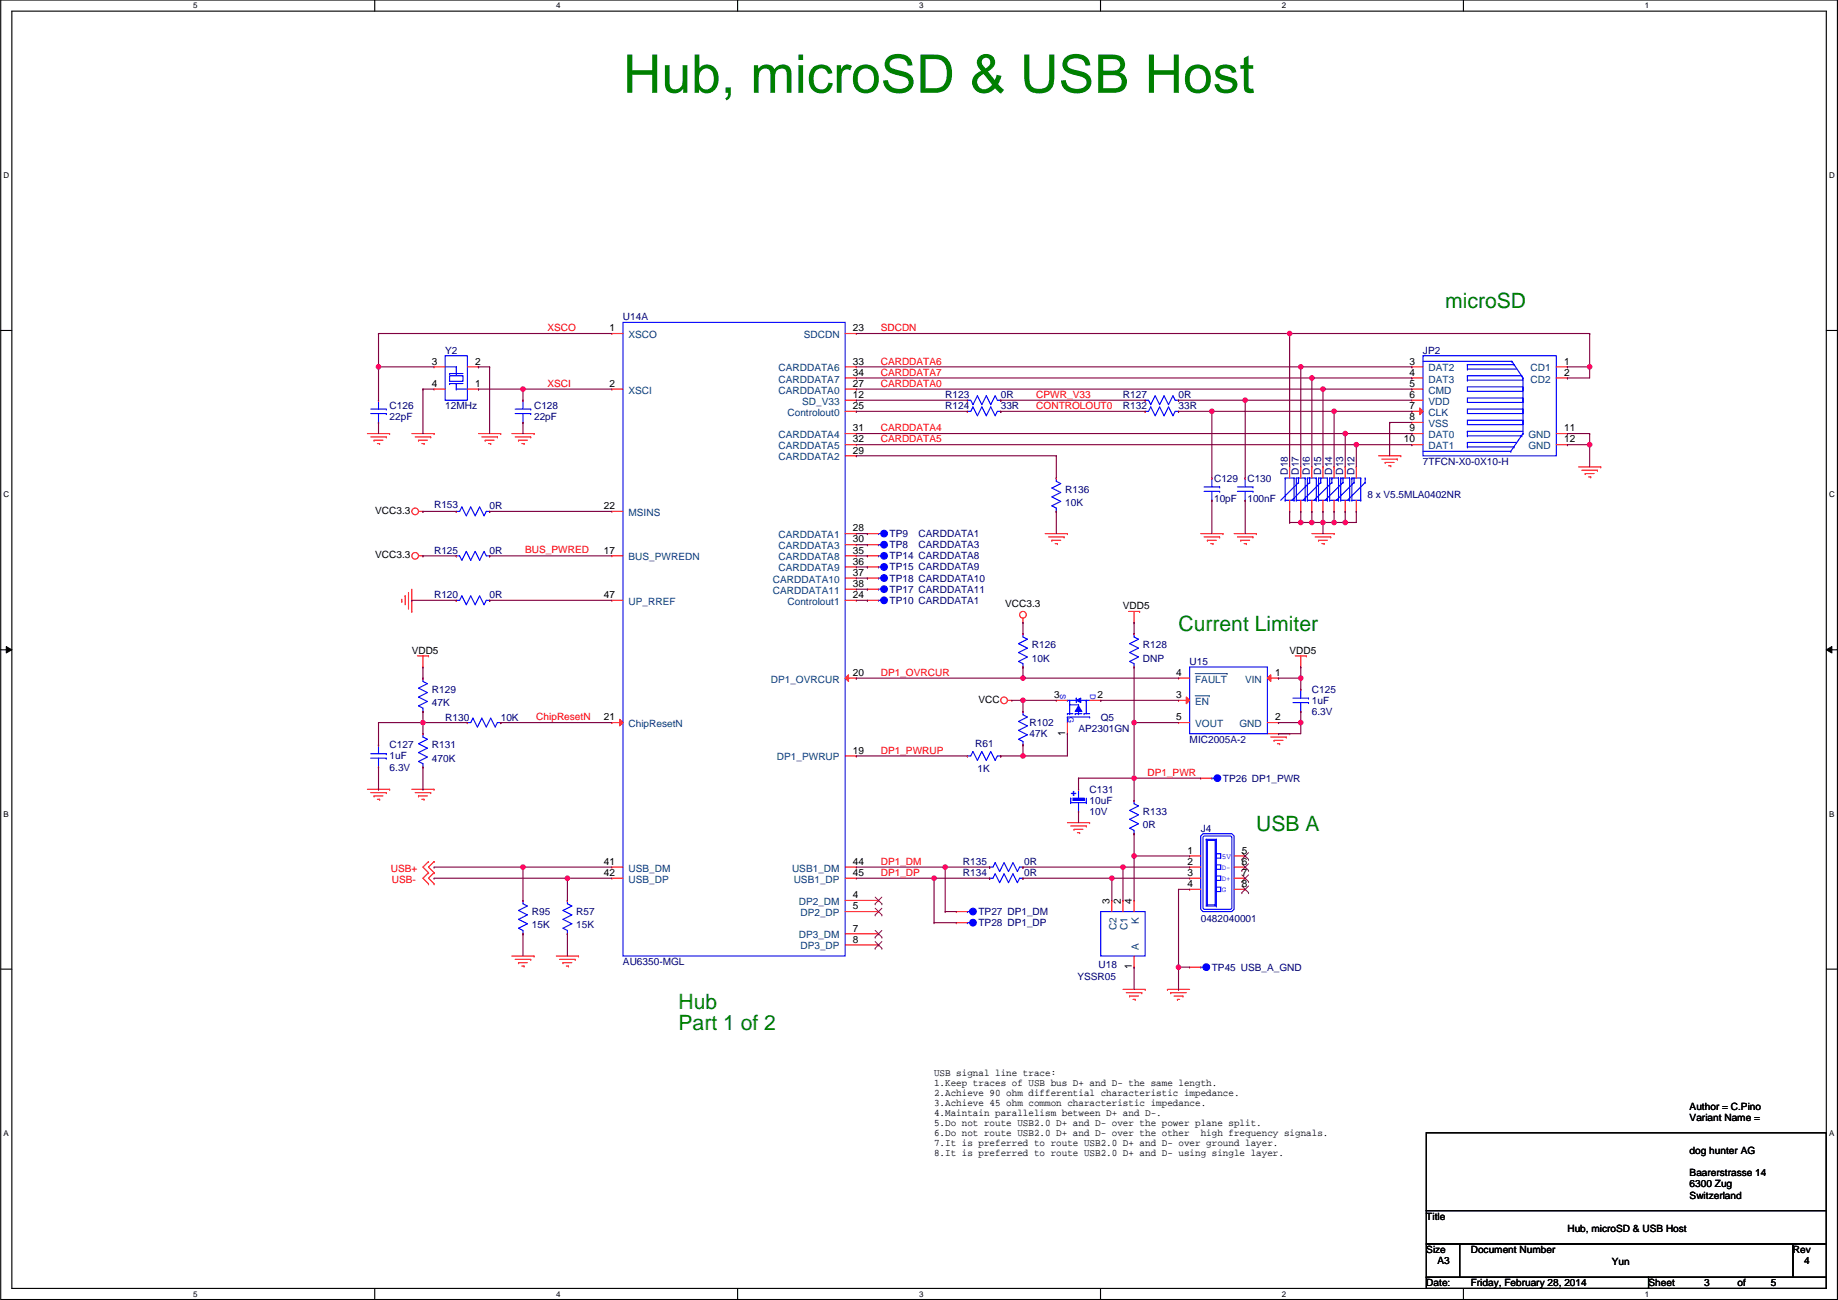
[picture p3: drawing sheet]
<svg xmlns="http://www.w3.org/2000/svg" width="420mm" height="297mm" viewBox="0 0 420 297" stroke-linecap="round" stroke-linejoin="round" font-family="sans-serif">
<defs><g id="words">
<g font-size="4.8" fill="#008000">
<text x="330.4" y="70.4">microSD</text>
<text x="269.4" y="144.1">Current Limiter</text>
<text x="287.2" y="189.8">USB A</text>
<text x="155.1" y="230.4">Hub</text>
<text x="155.1" y="235.4">Part 1 of 2</text>
</g>
<g font-size="2.3" fill="#f00">
<text x="125.1" y="75.7">XSCO</text>
<text x="201.3" y="75.7">SDCDN</text>
<text x="201.3" y="83.3">CARDDATA6</text>
<text x="125.1" y="88.4">XSCI</text>
<text x="201.3" y="85.9">CARDDATA7</text>
<text x="201.3" y="88.4">CARDDATA0</text>
<text x="236.9" y="93.5">CONTROLOUT0</text>
<text x="236.9" y="90.9">CPWR_V33</text>
<text x="201.3" y="101.1">CARDDATA5</text>
<text x="201.3" y="98.6">CARDDATA4</text>
<text x="120.1" y="126.5">BUS_PWRED</text>
<text x="201.3" y="154.4">DP1_OVRCUR</text>
<text x="122.6" y="164.6">ChipResetN</text>
<text x="201.3" y="172.2">DP1_PWRUP</text>
<text x="262.3" y="177.3">DP1_PWR</text>
<text x="201.3" y="197.6">DP1_DM</text>
<text x="89.3" y="199.2">USB+</text>
<text x="89.6" y="201.7">USB-</text>
<text x="201.3" y="200.1">DP1_DP</text>
</g>
<g font-size="2.3">
<text x="139.3" y="75.7">1</text>
<text x="195" y="75.7">23</text>
<text x="98.7" y="83.3">3</text>
<text x="108.6" y="83.3">2</text>
<text x="195" y="83.3">33</text>
<text x="322.2" y="83.3">3</text>
<text x="357.5" y="83.3">1</text>
<text x="98.7" y="88.4">4</text>
<text x="108.6" y="88.4">1</text>
<text x="139.3" y="88.4">2</text>
<text x="195" y="85.9">34</text>
<text x="195" y="88.4">27</text>
<text x="322.2" y="88.4">5</text>
<text x="322.2" y="85.9">4</text>
<text x="357.5" y="85.9">2</text>
<text x="195" y="93.5">25</text>
<text x="195" y="90.9">12</text>
<text x="322.2" y="93.5">7</text>
<text x="322.2" y="90.9">6</text>
<text x="195" y="101.1">32</text>
<text x="195" y="98.6">31</text>
<text x="320.9" y="101.1">10</text>
<text x="322.2" y="98.6">9</text>
<text x="322.2" y="96">8</text>
<text x="357.5" y="98.6">11</text>
<text x="357.5" y="101.1">12</text>
<text x="195" y="103.6">29</text>
<text x="85.8" y="117.4">VCC3.3</text>
<text x="138.1" y="116.3">22</text>
<text x="195" y="124">30</text>
<text x="195" y="121.4">28</text>
<text x="85.8" y="127.6">VCC3.3</text>
<text x="138.1" y="126.5">17</text>
<text x="195" y="129">36</text>
<text x="195" y="126.5">35</text>
<text x="195" y="131.6">37</text>
<text x="138.1" y="136.7">47</text>
<text x="195" y="134.1">38</text>
<text x="195" y="136.7">24</text>
<text x="229.8" y="138.7">VCC3.3</text>
<text x="256.7" y="139.2">VDD5</text>
<text x="94.1" y="149.4">VDD5</text>
<text x="294.8" y="149.4">VDD5</text>
<text x="195" y="154.4">20</text>
<text x="268.9" y="154.4">4</text>
<text x="291.5" y="154.4">1</text>
<text x="223.7" y="160.6">VCC</text>
<text x="240.9" y="159.5">3</text>
<text x="250.9" y="159.5">2</text>
<text x="268.9" y="159.5">3</text>
<text x="138.1" y="164.6">21</text>
<text x="268.9" y="164.6">5</text>
<text x="291.5" y="164.6">2</text>
<text x="195" y="172.2">19</text>
<text x="243.5" y="168.2" transform="rotate(-90 243.5 168.2)">1</text>
<text x="138.1" y="197.6">41</text>
<text x="195" y="197.6">44</text>
<text x="271.4" y="195.1">1</text>
<text x="271.4" y="197.6">2</text>
<text x="283.9" y="195.1">5</text>
<text x="283.9" y="197.6">6</text>
<text x="138.1" y="200.2">42</text>
<text x="195" y="200.2">45</text>
<text x="271.4" y="202.7">4</text>
<text x="271.4" y="200.2">3</text>
<text x="283.9" y="200.2">7</text>
<text x="283.9" y="202.7">8</text>
<text x="195" y="205.2">4</text>
<text x="195" y="207.8">5</text>
<text x="253.7" y="206.5" transform="rotate(-90 253.7 206.5)">3</text>
<text x="256.2" y="206.5" transform="rotate(-90 256.2 206.5)">2</text>
<text x="258.7" y="206.5" transform="rotate(-90 258.7 206.5)">4</text>
<text x="195" y="212.9">7</text>
<text x="195" y="215.4">8</text>
<text x="258.7" y="221.5" transform="rotate(-90 258.7 221.5)">1</text>
<text x="213.5" y="245.8">USB signal line trace:</text>
<text x="213.5" y="248">1.Keep traces of USB bus D+ and D- the same length.</text>
<text x="213.5" y="250.3">2.Achieve 90 ohm differential characteristic impedance.</text>
<text x="213.5" y="252.6">3.Achieve 45 ohm common characteristic impedance.</text>
<text x="213.5" y="254.9">4.Maintain parallelism between D+ and D-.</text>
<text x="213.5" y="257.2">5.Do not route USB2.0 D+ and D- over the power plane split.</text>
<text x="386.2" y="253.5">Author = C.Pino</text>
<text x="386.2" y="256.1">Variant Name =</text>
<text x="213.5" y="259.5">6.Do not route USB2.0 D+ and D- over the other</text>
<text x="213.5" y="261.8">7.It is preferred to route USB2.0 D+ and D- over ground layer.</text>
<text x="274.5" y="259.5">high frequency signals.</text>
<text x="386.2" y="263.7">dog hunter AG</text>
<text x="213.5" y="264">8.It is preferred to route USB2.0 D+ and D- using single layer.</text>
<text x="386.2" y="268.8">Baarerstrasse 14</text>
<text x="386.2" y="271.3">6300 Zug</text>
<text x="386.2" y="273.9">Switzerland</text>
<text x="326" y="278.7">Title</text>
<text x="358.3" y="281.5">Hub, microSD &amp; USB Host</text>
<text x="326" y="286.3">Size</text>
<text x="336.2" y="286.3">Document Number</text>
<text x="409.9" y="286.3">Rev</text>
<text x="326" y="293.9">Date:</text>
<text x="328.6" y="288.8">A3</text>
<text x="336.2" y="293.9">Friday, February 28, 2014</text>
<text x="368.5" y="289.1">Yun</text>
<text x="376.8" y="293.9">Sheet</text>
<text x="389.5" y="293.9">3</text>
<text x="397.2" y="293.9">of</text>
<text x="404.8" y="293.9">5</text>
<text x="412.4" y="288.8">4</text>
</g>
<g font-size="2.3" fill="#000080">
<text x="142.4" y="73.2">U14A</text>
<text x="101.8" y="80.8">Y2</text>
<text x="325.3" y="80.8">JP2</text>
<text x="89.1" y="93.5">C126</text>
<text x="101.8" y="93.5">12MHz</text>
<text x="122.1" y="93.5">C128</text>
<text x="216.1" y="93.5">R124</text>
<text x="216.1" y="91">R123</text>
<text x="228.8" y="93.5">33R</text>
<text x="228.8" y="91">0R</text>
<text x="256.7" y="93.5">R132</text>
<text x="256.7" y="91">R127</text>
<text x="269.4" y="93.5">33R</text>
<text x="269.4" y="91">0R</text>
<text x="89.1" y="96.1">22pF</text>
<text x="122.1" y="96.1">22pF</text>
<text x="325.3" y="106.2">7TFCN-X0-0X10-H</text>
<text x="243.5" y="112.6">R136</text>
<text x="277.5" y="110">C129</text>
<text x="285.2" y="110">C130</text>
<text x="294.4" y="108.5" transform="rotate(-90 294.4 108.5)">D18</text>
<text x="296.9" y="108.5" transform="rotate(-90 296.9 108.5)">D17</text>
<text x="299.5" y="108.5" transform="rotate(-90 299.5 108.5)">D16</text>
<text x="302" y="108.5" transform="rotate(-90 302 108.5)">D15</text>
<text x="304.5" y="108.5" transform="rotate(-90 304.5 108.5)">D14</text>
<text x="307.1" y="108.5" transform="rotate(-90 307.1 108.5)">D13</text>
<text x="309.6" y="108.5" transform="rotate(-90 309.6 108.5)">D12</text>
<text x="312.6" y="113.8">8 x V5.5MLA0402NR</text>
<text x="99.2" y="116.1">R153</text>
<text x="111.9" y="116.4">0R</text>
<text x="243.5" y="115.6">10K</text>
<text x="277.5" y="114.6">10pF</text>
<text x="285.2" y="114.6">100nF</text>
<text x="203.4" y="122.7">TP9</text>
<text x="203.4" y="125.3">TP8</text>
<text x="210" y="122.7">CARDDATA1</text>
<text x="210" y="125.3">CARDDATA3</text>
<text x="99.2" y="126.5">R125</text>
<text x="111.9" y="126.5">0R</text>
<text x="203.4" y="127.8">TP14 CARDDATA8</text>
<text x="203.4" y="130.3">TP15 CARDDATA9</text>
<text x="99.2" y="136.7">R120</text>
<text x="111.9" y="136.7">0R</text>
<text x="203.4" y="138">TP10 CARDDATA1</text>
<text x="203.4" y="132.9">TP18 CARDDATA10</text>
<text x="203.4" y="135.4">TP17 CARDDATA11</text>
<text x="235.9" y="148.1">R126</text>
<text x="261.3" y="148.1">R128</text>
<text x="235.9" y="151.2">10K</text>
<text x="261.3" y="151.2">DNP</text>
<text x="271.9" y="151.9">U15</text>
<text x="98.7" y="158.3">R129</text>
<text x="98.7" y="161.3">47K</text>
<text x="299.9" y="158.3">C125</text>
<text x="299.9" y="160.8">1uF</text>
<text x="101.8" y="164.6">R130</text>
<text x="114.5" y="164.6">10K</text>
<text x="235.4" y="165.9">R102</text>
<text x="246.5" y="167.2">AP2301GN</text>
<text x="251.6" y="164.6">Q5</text>
<text x="299.9" y="163.4">6.3V</text>
<text x="89.1" y="171">C127</text>
<text x="89.1" y="173.5">1uF</text>
<text x="98.7" y="171">R131</text>
<text x="222.9" y="170.7">R61</text>
<text x="235.4" y="168.4">47K</text>
<text x="271.9" y="169.7">MIC2005A-2</text>
<text x="89.1" y="176.1">6.3V</text>
<text x="98.7" y="174">470K</text>
<text x="223.4" y="176.3">1K</text>
<text x="279.6" y="178.6">TP26 DP1_PWR</text>
<text x="249.1" y="181.1">C131</text>
<text x="249.1" y="183.7">10uF</text>
<text x="249.1" y="186.2">10V</text>
<text x="261.3" y="186.2">R133</text>
<text x="261.3" y="189.3">0R</text>
<text x="274.5" y="190">J4</text>
<text x="220.1" y="197.7">R135</text>
<text x="234.1" y="197.7">0R</text>
<text x="220.1" y="200.2">R134</text>
<text x="234.1" y="200.2">0R</text>
<text x="121.6" y="209.1">R95</text>
<text x="131.7" y="209.1">R57</text>
<text x="223.7" y="209.1">TP27 DP1_DM</text>
<text x="121.6" y="212.1">15K</text>
<text x="131.7" y="212.1">15K</text>
<text x="223.7" y="211.6">TP28 DP1_DP</text>
<text x="274.5" y="210.6">0482040001</text>
<text x="142.4" y="220.5">AU6350-MGL</text>
<text x="251.1" y="221.3">U18</text>
<text x="277" y="221.8">TP45 USB_A_GND</text>
<text x="246.3" y="223.8">YSSR05</text>
</g>
<g font-size="2.3" fill="#004080">
<text x="143.7" y="77.2">XSCO</text>
<text x="183.7" y="77.2">SDCDN</text>
<text x="143.7" y="89.9">XSCI</text>
<text x="178" y="87.4">CARDDATA7</text>
<text x="178" y="84.9">CARDDATA6</text>
<text x="178" y="89.9">CARDDATA0</text>
<text x="326.6" y="89.9">CMD</text>
<text x="326.6" y="87.4">DAT3</text>
<text x="326.6" y="84.9">DAT2</text>
<text x="349.9" y="84.9">CD1</text>
<text x="349.9" y="87.4">CD2</text>
<text x="180" y="95">Controlout0</text>
<text x="183.3" y="92.5">SD_V33</text>
<text x="326.6" y="95">CLK</text>
<text x="326.6" y="92.5">VDD</text>
<text x="178" y="100.1">CARDDATA4</text>
<text x="326.6" y="100.1">DAT0</text>
<text x="326.6" y="97.6">VSS</text>
<text x="349.4" y="100.1">GND</text>
<text x="178" y="102.6">CARDDATA5</text>
<text x="178" y="105.2">CARDDATA2</text>
<text x="326.6" y="102.6">DAT1</text>
<text x="349.4" y="102.6">GND</text>
<text x="143.7" y="117.9">MSINS</text>
<text x="178" y="125.5">CARDDATA3</text>
<text x="178" y="123">CARDDATA1</text>
<text x="143.7" y="128">BUS_PWREDN</text>
<text x="178" y="130.6">CARDDATA9</text>
<text x="178" y="128">CARDDATA8</text>
<text x="176.7" y="135.7">CARDDATA11</text>
<text x="176.7" y="133.1">CARDDATA10</text>
<text x="143.7" y="138.2">UP_RREF</text>
<text x="180" y="138.2">Controlout1</text>
<text x="176.2" y="156">DP1_OVRCUR</text>
<text x="273.2" y="156">FAULT</text>
<text x="284.6" y="156">VIN</text>
<text x="273.2" y="161.1">EN</text>
<text x="143.7" y="166.1">ChipResetN</text>
<text x="273.2" y="166.1">VOUT</text>
<text x="283.3" y="166.1">GND</text>
<text x="177.6" y="173.8">DP1_PWRUP</text>
<text x="143.7" y="201.7">USB_DP</text>
<text x="143.7" y="199.2">USB_DM</text>
<text x="181.1" y="199.2">USB1_DM</text>
<text x="181.4" y="201.7">USB1_DP</text>
<text x="182.6" y="206.8">DP2_DM</text>
<text x="183" y="209.3">DP2_DP</text>
<text x="182.6" y="214.4">DP3_DM</text>
<text x="255.2" y="212.5" transform="rotate(-90 255.2 212.5)">C2</text>
<text x="257.8" y="212.5" transform="rotate(-90 257.8 212.5)">C1</text>
<text x="260.3" y="211.1" transform="rotate(-90 260.3 211.1)">K</text>
<text x="183" y="216.9">DP3_DP</text>
<text x="260.3" y="217.2" transform="rotate(-90 260.3 217.2)">A</text>
</g>
<text font-size="2.3" fill="#00f" x="244.8" y="181.9">+</text>
<g font-size="1.8">
<text x="44.2" y="1.9">5</text>
<text x="127.1" y="1.9">4</text>
<text x="210.1" y="1.9">3</text>
<text x="293.1" y="1.9">2</text>
<text x="376" y="1.9">1</text>
<text x=".8" y="40.7">D</text>
<text x="418.1" y="40.7">D</text>
<text x=".8" y="113.6">C</text>
<text x="418.1" y="113.6">C</text>
<text x=".8" y="186.6">B</text>
<text x="418.1" y="186.6">B</text>
<text x=".8" y="259.6">A</text>
<text x="418.1" y="259.6">A</text>
<text x="44.2" y="296.3">5</text>
<text x="127.1" y="296.3">4</text>
<text x="210.1" y="296.3">3</text>
<text x="293.1" y="296.3">2</text>
<text x="376" y="296.3">1</text>
</g>
<g font-size="1.8" fill="#00f">
<text x="242.4" y="158.5" transform="rotate(90 242.4 158.5)">S</text>
<text x="249.2" y="158.5" transform="rotate(90 249.2 158.5)">D</text>
<text x="244.1" y="163.8" transform="rotate(90 244.1 163.8)">G</text>
<text x="279.3" y="196.3">5V</text>
<text x="279.3" y="198.8">D-</text>
<text x="279.3" y="201.4">D+</text>
<text x="279.3" y="203.9">G</text>
</g>
</g></defs>
<path d="M.2 0h419.8v296.9h-419.8zM2.7 2.5h414.8v291.9h-414.8z" fill="none" stroke="#000" stroke-width=".25"/>
<g fill="#fff">
<path d="M44.2 .3h1v2h-1z"/>
<path d="M44.2 294.6h1v2.1h-1z"/>
</g>
<path d="M85.7 0v2.5M85.7 294.4v2.5" fill="none" stroke="#000" stroke-width=".25"/>
<g fill="#fff">
<path d="M127.1 .3h1v2h-1z"/>
<path d="M127.1 294.6h1v2.1h-1z"/>
</g>
<path d="M168.6 0v2.5M168.6 294.4v2.5" fill="none" stroke="#000" stroke-width=".25"/>
<g fill="#fff">
<path d="M210.1 .3h1v2h-1z"/>
<path d="M210.1 294.6h1v2.1h-1z"/>
</g>
<path d="M251.6 0v2.5M251.6 294.4v2.5" fill="none" stroke="#000" stroke-width=".25"/>
<g fill="#fff">
<path d="M293.1 .3h1v2h-1z"/>
<path d="M293.1 294.6h1v2.1h-1z"/>
</g>
<path d="M334.5 0v2.5M334.5 294.4v2.5" fill="none" stroke="#000" stroke-width=".25"/>
<g fill="#fff">
<path d="M376 .3h1v2h-1z"/>
<path d="M376 294.6h1v2.1h-1z"/>
<path d="M.8 39h1.3v2.1h-1.3z"/>
<path d="M418.1 39h1.3v2.1h-1.3z"/>
<path d="M.8 112h1.3v2h-1.3z"/>
<path d="M418.1 112h1.3v2h-1.3z"/>
</g>
<path d="M.2 75.5h2.5M417.5 75.5h2.5" fill="none" stroke="#000" stroke-width=".25"/>
<g fill="#fff">
<path d="M.8 185h1.2v2h-1.2z"/>
<path d="M418.1 185h1.2v2h-1.2z"/>
</g>
<path d="M.2 148.5h2.5M417.5 148.5h2.5" fill="none" stroke="#000" stroke-width=".25"/>
<path d="M1.4 147.7l1.3 .8-1.3 .7zM417.5 148.5l1.3-.8v1.5z" fill="#000"/>
<path d="M1.4 147.7l1.3 .8-1.3 .7zM417.5 148.5l1.3-.8v1.5z" fill="none" stroke="#000" stroke-width=".23"/>
<g fill="#fff">
<path d="M.8 257.9h1.2v2h-1.2z"/>
<path d="M418.1 257.9h1.2v2h-1.2z"/>
</g>
<path d="M.2 221.4h2.5M417.5 221.4h2.5" fill="none" stroke="#000" stroke-width=".25"/>
<path d="M143.4 12.5h1.1v3.6h4.6v-3.6h1.1v8.7h-1.1v-4.1h-4.6v4.1h-1.1zM152 14.9h1.1v3.5a1.48 1.48 0 0 0 1.6 2 1.74 1.74 0 0 0 1.3-2.1v-3.4h1.1v6.3h-.9v-.9a2.24 2.24 0 0 1-2.7 1 2.24 2.24 0 0 1-1.5-2.5zM158.8 12.5h1.1v3.1a2.55 2.55 0 0 1 2.9-.6 2.55 2.55 0 0 1 1.5 2.6 2.93 2.93 0 0 1-3.6 3.6l-.9-.8v.8h-1zM160.3 16.2a3.5 3.5 0 0 0 .1 3.8 1.69 1.69 0 0 0 1.9 .2 1.69 1.69 0 0 0 .9-1.7 2.4 2.4 0 0 0-1.4-2.8l-1 .1zM165.9 20h1.2v1.2a1.66 1.66 0 0 1-1 1.7l-.3-.4 .5-.5 .2-.8h-.6zM172.3 14.9h1v.9a2.15 2.15 0 0 1 3.7 0 2.06 2.06 0 0 1 2.4-1 2.06 2.06 0 0 1 1.5 2.1v4.3h-1v-4a1.34 1.34 0 0 0-1.3-1.6 1.34 1.34 0 0 0-1.4 1.5v4.1h-1.1v-4.1a1.33 1.33 0 0 0-1.4-1.5 1.33 1.33 0 0 0-1.2 1.6l-.1 4h-1.1zM182.5 12.5h1.1v1.2h-1.1zM182.5 14.9h1.1v6.3h-1.1zM185.7 15.6a2.69 2.69 0 0 1 4.6 1.1l-1.1 .2a1.66 1.66 0 0 0-1.9-1.3 1.66 1.66 0 0 0-1.3 2 2.35 2.35 0 0 0 1.4 2.8 1.58 1.58 0 0 0 1.9-1.5l1.1 .1a2.8 2.8 0 0 1-3.2 2.3 2.8 2.8 0 0 1-2.3-3.2l.2-1.5zM191.3 14.9h1v.9a1.53 1.53 0 0 1 2.4-.7l-.3 1a1.22 1.22 0 0 0-1.4-.1 1.22 1.22 0 0 0-.6 1.2v4h-1.1zM195.9 15.4a3 3 0 0 1 3.6-.3 3 3 0 0 1 1.4 3.3 2.96 2.96 0 0 1-3.2 2.9 2.96 2.96 0 0 1-2.7-3.3l.2-1.5zM196.6 16.2a2.97 2.97 0 0 0 .6 4.1 1.95 1.95 0 0 0 2.6-2.3 1.9 1.9 0 0 0-.9-2.1 1.9 1.9 0 0 0-2.3 .3zM202.8 13.2a3.8 3.8 0 0 1 5.5 .7l.3 1-1.1 .1a1.94 1.94 0 0 0-2.6-1.6 1.24 1.24 0 0 0-1.4 .7 1.24 1.24 0 0 0 .3 1.4l1.1 .4a5 5 0 0 1 3.7 1.9 2.69 2.69 0 0 1-3 3.5 3.2 3.2 0 0 1-3.7-2.9l1.1-.1a2.63 2.63 0 0 0 4 1.7 1.3 1.3 0 0 0 .7-1.5 1.3 1.3 0 0 0-1.2-1l-.8-.2a4.2 4.2 0 0 1-3.3-1.7 2.2 2.2 0 0 1 .4-2.4zM210.4 12.5h3a3.7 3.7 0 0 1 4.2 4.3 3.8 3.8 0 0 1-3.3 4.4h-3.9zM211.6 13.5v6.7h1.8a2.6 2.6 0 0 0 3-3 3.1 3.1 0 0 0-1.8-3.6zM223.9 12.9a2 2 0 0 1 2.7-.3 2 2 0 0 1 .5 2.7l-1.3 1 1.6 2 .4-1.2 1.1 .2-.7 1.9 1.3 1.3-.7 .9-1.3-1.2a2.83 2.83 0 0 1-3.5 1 2.83 2.83 0 0 1-1.7-3.2l.6-.9 1.4-.9a2.22 2.22 0 0 1-.4-3.3zM224.7 13.5a1.1 1.1 0 0 0 .1 1.6l.5 .5a1.33 1.33 0 0 0 1-.9 1.33 1.33 0 0 0-.4-1.4l-.8-.1zM223.8 17.6a1.68 1.68 0 0 0 .2 2.5 1.68 1.68 0 0 0 2.4-.3l.4-.5-2-2.4zM234.1 12.5h1.2v5a2.3 2.3 0 0 0 1.2 2.6 2.33 2.33 0 0 0 2.5-.2 2.33 2.33 0 0 0 .9-2.4v-5h1.1v5a3.2 3.2 0 0 1-3.9 3.8 2.92 2.92 0 0 1-2.9-3.3zM243.5 13.2a3.8 3.8 0 0 1 5.5 .7l.2 1-1.1 .1a1.94 1.94 0 0 0-2.6-1.6 1.23 1.23 0 0 0-1.5 1 1.23 1.23 0 0 0 1.1 1.4l.4 .1a5 5 0 0 1 3.8 1.9 2.69 2.69 0 0 1-3 3.5 3.2 3.2 0 0 1-3.8-2.9l1.1-.1a2.63 2.63 0 0 0 4.1 1.7 1.3 1.3 0 0 0 .7-1.5 1.3 1.3 0 0 0-1.3-1l-.8-.2a4.2 4.2 0 0 1-3.3-1.7 2.2 2.2 0 0 1 .5-2.4zM251 12.5h3.3a2.29 2.29 0 0 1 2.4 .8 2.29 2.29 0 0 1 .2 2.5l-.9 .8a2.4 2.4 0 0 1 1.5 2.8 2.4 2.4 0 0 1-2.7 1.8h-3.8zM252.2 13.5v2.6h1.9a1.49 1.49 0 0 0 1.9-1.5 1.37 1.37 0 0 0-1.6-1.1zM252.2 17.2v3h2.2a1.55 1.55 0 0 0 2-1.4 1.55 1.55 0 0 0-1.8-1.6zM262.6 12.5h1.2v3.6h4.5v-3.6h1.2v8.7h-1.2v-4.1h-4.5v4.1h-1.2zM271.8 15.4a3 3 0 0 1 3.6-.3 3 3 0 0 1 1.4 3.3 2.96 2.96 0 0 1-3.2 2.9 2.96 2.96 0 0 1-2.7-3.3l.2-1.5zM272.5 16.2a2.97 2.97 0 0 0 .6 4.1 1.95 1.95 0 0 0 2.6-2.3 1.9 1.9 0 0 0-.9-2.1 1.9 1.9 0 0 0-2.3 .3zM278.3 15.3a3 3 0 0 1 4.1 .4l.2 .8-1 .2a1.55 1.55 0 0 0-2.7-.5 .9 .9 0 0 0 1 1 4.1 4.1 0 0 1 2.9 1.5 2.12 2.12 0 0 1-2.5 2.6 2.35 2.35 0 0 1-2.7-2l1.1-.2a1.68 1.68 0 0 0 1.3 1.3 1.68 1.68 0 0 0 1.7-.7v-.5a3.6 3.6 0 0 0-2.3-1 1.69 1.69 0 0 1-1.5-1.1 1.69 1.69 0 0 1 .4-1.8zM284.3 13.3l1.1-.6v2.2h1.1v.8h-1.1v3.7a.72 .72 0 0 0 .3 .8 .72 .72 0 0 0 .8 0l.1 1a1.55 1.55 0 0 1-2.2-1.1l-.1-4.4h-.8v-.8h.8z" fill="#008000"/>
<g fill="none" stroke="#f00" stroke-width=".25">
<path d="M84 99.1h5.1M84.7 99.8h3.6M88.3 99.8h.1M89.1 99.1h.1M94.1 99.1h5.1M94.9 99.8h3.6M98.5 99.8h.1M99.2 99.1h.1M109.4 99.1h5.1M110.1 99.8h3.6M113.7 99.8h.1M114.5 99.1h.1"/>
<path d="M117 99.1h5.1M117.8 99.8h3.5M121.3 99.8h.1M122.1 99.1h.1M85.5 100.6h.1M85.5 100.6h2M86.3 101.4h.5M86.8 101.4h.1M95.7 100.6h.1M95.7 100.6h2M95.7 116.8h1M96.4 101.4h.5"/>
<path d="M96.7 116.8h.1M96.9 101.4h.1M110.9 100.6h.1M110.9 100.6h2M111.7 101.4h.5M112.2 101.4h.1M118.5 100.6h.1M118.5 100.6h2.1M119.3 101.4h.5M119.8 101.4h.1M315.1 104.1h5.1M315.9 104.9h3.5"/>
<path d="M316.6 105.7h.1M316.6 105.7h2.1M317.4 106.4h.5M317.9 106.4h.1M319.4 104.9h.1M320.2 104.1h.1M360.8 106.7h5.1M361.6 107.4h3.6M362.4 108.2h.1M362.4 108.2h2M363.1 109h.5M363.6 109h.1"/>
<path d="M365.2 107.4h.1M365.9 106.7h.1M91.9 137.4h.1M91.9 136.9v.5M92.6 136.2h.1M92.6 136.2v2M93.4 138.9h.1M93.4 135.4v3.5M94.1 139.7h.1M94.1 134.6v5.1M95.7 127h1M96.7 127h.1"/>
<path d="M238.9 121.9h5.1M239.7 122.7h3.5M240.4 123.5h.1M240.4 123.5h2.1M241.2 124.2h.5M241.7 124.2h.1M243.2 122.7h.1M244 121.9h.1M258 139.7h2.5M259.2 139.7v2.5M260.5 139.7h.1M274.5 121.9h5.1"/>
<path d="M275.2 122.7h3.6M276 123.5h.1M276 123.5h2M276.8 124.2h.5M277.3 124.2h.1M278.8 122.7h.1M279.6 121.9h.1M282.1 121.9h5.1M282.9 122.7h3.5M283.6 123.5h.1M283.6 123.5h2.1M284.4 124.2h.5"/>
<path d="M284.9 124.2h.1M286.4 122.7h.1M287.2 121.9h.1M299.9 121.9h5.1M300.6 122.7h3.6M301.4 123.5h.1M301.4 123.5h2M302.2 124.2h.5M302.7 124.2h.1M304.2 122.7h.1M305 121.9h.1M95.4 149.9h2.6"/>
<path d="M96.7 152.4h.1M96.7 149.9v2.5M98 149.9h.1M233.8 142.2h.1M233.8 141.2v1M259.2 142.2h.1M296.1 149.9h2.5M297.3 152.4h.1M297.3 149.9v2.5M298.6 149.9h.1M86.5 175.3h.1M86.5 170.2h.1"/>
<path d="M230.3 160h1M231.3 160h.1M289.7 167.6h5.1M290.5 168.4h3.5M291.2 169.2h.1M291.2 169.2h2.1M292 169.9h.5M292.5 169.9h.1M294 168.4h.1M294.8 167.6h.1M84 180.3h5.1M84.7 181.1h3.6"/>
<path d="M85.5 181.9h.1M85.5 181.9h2M86.3 182.6h.5M86.8 182.6h.1M88.3 181.1h.1M89.1 180.3h.1M94.1 180.3h5.1M94.9 181.1h3.6M95.7 181.9h.1M95.7 181.9h2M96.4 182.6h.5M96.9 182.6h.1"/>
<path d="M98 199.4h.1M98 196.9h.1M98 199.4l-1.3 1.3 1.3 1.2M98 196.9l-1.3 1.2 1.3 1.3M98.5 181.1h.1M99.2 180.3h.1M99.2 199.4h.1M99.2 196.9h.1M99.2 199.4l-1.2 1.3 1.2 1.2M99.2 196.9l-1.2 1.2 1.2 1.3M244 188h5.1M244.8 188.7h3.5"/>
<path d="M245.5 189.5h.1M245.5 189.5h2.1M246.3 190.3h.5M246.8 190.3h.1M248.3 188.7h.1M249.1 188h.1M98 201.9h.1M99.2 201.9h.1M117 218.4h5.1M117.8 219.2h3.5M118.5 220h.1M118.5 220h2.1"/>
<path d="M121.3 219.2h.1M122.1 218.4h.1M127.2 218.4h5M127.9 219.2h3.6M128.7 220h.1M128.7 220h2M131.5 219.2h.1M132.2 218.4h.1M119.3 220.7h.5M119.8 220.7h.1M129.5 220.7h.5M130 220.7h.1"/>
<path d="M256.7 226.1h5.1M257.5 226.8h3.5M258.2 227.6h.1M258.2 227.6h2.1M259 228.4h.5M259.5 228.4h.1M261 226.8h.1M261.8 226.1h.1M266.9 226.1h.1M266.9 226.1h5M267.6 226.8h.1M267.6 226.8h3.6"/>
<path d="M268.4 227.6h2M269.2 228.4h.1M269.2 228.4h.5M270.4 227.6h.1"/>
<circle cx="94.9" cy="116.8" r=".76"/>
<circle cx="94.9" cy="127" r=".76"/>
<circle cx="233.8" cy="140.5" r=".76"/>
<circle cx="229.5" cy="160" r=".76"/>
</g>
<path d="M326 258.8h91.5v17.8h-91.5zM326 276.6h91.5v7.6h-91.5zM326 284.2h7.7v7.7h-7.7zM326 291.9h50.8v2.5h-50.8zM333.7 284.2h76.2v7.7h-76.2zM376.8 291.9h40.7v2.5h-40.7zM409.9 284.2h7.6v7.7h-7.6z" fill="none" stroke="#000" stroke-width=".25"/>
<path d="M84.7 173.2h3.6M84.7 172.2h3.6M86.5 170.2h.1M86.5 175.3h.1M86.5 170.2v2M86.5 173.2v2.1M88.3 173.2h.1M88.3 172.2h.1" fill="none" stroke="#00f" stroke-width=".25"/>
<circle cx="202.1" cy="137.2" r=".76" fill="#00f"/>
<g fill="none" stroke="#00f" stroke-width=".25">
<path d="M200.8 137.2h.1M200.8 137.2h.5M244 163.8h.1M244 163.1h.1M244 160h.1M244 163.1h1.3M244 163.8h5.1M244 163.8v1.3M244 160h2M244.5 161h.1M244.5 163.1h.1M244.5 160h.1"/>
<path d="M244.5 161h2M244.5 160v3.1M245.8 163.1h.1M245.8 163.1h1.5M246.5 163.1h.1M246.5 161h.1M246.5 161v.3M246.5 162.6v.5M247.1 160h.1M247.1 160h2M247.8 163.1h.1M247.8 163.1h1.3"/>
<path d="M248.3 160h.1M248.3 160v3.1M249.1 163.8h.1M251.6 208.3h10.2v10.1h-10.2z"/>
<circle cx="202.1" cy="137.2" r=".76"/>
</g>
<path d="M198.3 137.2h.1M198.3 137.2h2.5M254.2 205.7h.1M254.2 205.7v2.6M256.7 205.7h.1M256.7 205.7v2.6M259.2 205.7h.1M259.2 205.7v2.6M259.2 218.4v2.6M259.2 221h.1" fill="none" stroke="#f00" stroke-width=".25"/>
<path d="M246.5 161.3l.8 1.3h-1.5z" fill="#00f"/>
<path d="M246 159.5h.1M246 159.5v1M246.5 161.3l.8 1.3h-1.5z" fill="none" stroke="#00f" stroke-width=".25"/>
<path d="M246 160l1.1-.5v1z" fill="#00f"/>
<g fill="none" stroke="#00f" stroke-width=".25">
<path d="M325.3 81.3h30.5v22.8h-30.5zM325.3 82.6h20.3M335.4 88.4h12.7v1h-12.7zM335.4 90.9h12.7v1.1h-12.7zM335.4 93.5h12.7v1h-12.7zM335.4 96h12.7v1h-12.7zM335.4 98.6h.1M335.4 99.6h.1M335.4 85.9h.1M335.4 86.9h.1M335.4 84.3h.1M335.4 83.3h.1"/>
<path d="M335.4 98.6h12.7M335.4 83.3v1M335.4 85.9v1M335.4 98.6v1M335.4 99.6h12.5M335.4 85.9h12.5M335.4 86.9h12.7M335.4 84.3h11.2M335.4 83.3h10.7M345.6 82.6h.1M345.6 82.6l2.5 3.8M346.1 83.3h.1"/>
<path d="M347.9 99.6h.1M347.9 85.9h.1M348.1 86.4h.1M348.1 99.1h.1M348.1 99.1l-2.8 4M348.1 86.4v12.7M325.3 103.1h20M335.4 101.1h.1M335.4 102.1h.1M335.4 101.1v1M335.4 101.1h11.2M335.4 102.1h10.7"/>
<path d="M345.3 103.1h.1M346.1 102.1h.1M96.7 167.6h.1M96.7 175.3h.1M96.7 167.6v.8l1 .5-2 1 2 1-2 1.1 2 1-2 1 1 .5v.8M246 160l1.1-.5v1z"/>
</g>
<path d="M322.7 101.6h.1M322.7 101.6h2.6M96.7 167.6h.1M96.7 175.3h.1M241.5 160h.1M241.5 160h2.5M244 167.6h.1M244 165.1v2.5M249.1 160h2.5M251.6 160h.1" fill="none" stroke="#f00" stroke-width=".25"/>
<path d="M324.5 93.2l.8 .8-.8 .7z" fill="#f00"/>
<g fill="none" stroke="#f00" stroke-width=".25">
<path d="M322.7 94h.1M322.7 99.1h.1M322.7 96.5h.1M322.7 91.4h.1M322.7 88.9h.1M322.7 86.4h.1M322.7 83.8h.1M322.7 94h2.6M322.7 99.1h2.6M322.7 96.5h2.6M322.7 91.4h2.6M322.7 88.9h2.6"/>
<path d="M322.7 86.4h2.6M322.7 83.8h2.6M324.5 93.2l.8 .8-.8 .7zM355.8 99.1h2.5M355.8 86.4h2.5M355.8 83.8h2.5M358.3 83.8h.1M358.3 86.4h.1M358.3 99.1h.1M355.8 101.6h2.5M358.3 101.6h.1"/>
</g>
<circle cx="222.4" cy="210.8" r=".76" fill="#00f"/>
<g fill="none" stroke="#00f" stroke-width=".25">
<path d="M221.1 94h.1M221.1 94h.8l.5-1 1 2 1-2 1.1 2 1-2 1 2 .5-1h.8M228.8 94h.1M261.8 94h.1M261.8 91.4h.1M261.8 94h.7l.6-1 1 2 1-2 1 2 1-2 1 2 .5-1h.8M261.8 91.4h.7l.6 1.1 1-2.1 1 2.1 1-2.1 1 2.1 1-2.1 .5 1h.8M269.4 94h.1M269.4 91.4h.1M241.5 109.2h.1M241.5 116.8h.1M241.5 109.2v.8l1 .5-2.1 1 2.1 1-2.1 1 2.1 1.1-2.1 1 1.1 .5v.7"/>
<path d="M298.9 114.3h.1M298.9 109.2h.1M298.9 114.3h2M298.9 109.2v5.1M298.9 109.2h2M300.9 109.2h.1M300.9 114.3h.1M300.9 109.2v5.1M301.9 110.2h.1M301.9 109.2h.1M301.9 110.2l-4 4.1M301.9 109.2v1"/>
<path d="M96.7 154.9h.1M96.7 154.9v.8l1 .5-2 1 2 1-2 1.1 2 1-2 1 1 .5v.8M96.7 162.6h.1M106.8 165.1h.1M106.8 165.1h.8l.5-1 1 2 1-2 1.1 2 1-2 1 2 .5-1h.8M114.5 165.1h.1M233.8 162.6h.1M233.8 170.2h.1M233.8 162.6v.7l1.1 .5-2.1 1.1 2.1 1-2.1 1 2.1 1-2.1 1 1 .5v.8M226.2 198.1h.1M226.2 198.1h.8l.5-1 1 2 1-2 1 2 1.1-2 1 2 .5-1h.7M233.8 198.1h.1"/>
<path d="M221.1 210.8h.1M221.1 210.8h.6"/>
<circle cx="222.4" cy="210.8" r=".76"/>
</g>
<g fill="none" stroke="#f00" stroke-width=".25">
<path d="M221.1 94h.1M228.8 94h.1M261.8 94h.1M261.8 91.4h.1M269.4 94h.1M269.4 91.4h.1M241.5 109.2h.1M241.5 116.8h.1M299.9 116.8h.1M299.9 106.7h.1M299.9 106.7v2.5M299.9 114.3v2.5"/>
<path d="M96.7 154.9h.1M96.7 162.6h.1M106.8 165.1h.1M114.5 165.1h.1M233.8 162.6h.1M233.8 170.2h.1M226.2 198.1h.1M233.8 198.1h.1M218.6 210.8h.1M218.6 210.8h2.5"/>
</g>
<circle cx="202.1" cy="121.9" r=".76" fill="#00f"/>
<g fill="none" stroke="#00f" stroke-width=".25">
<path d="M142.4 73.7h50.8v144.7h-50.8zM200.8 121.9h.1M200.8 121.9h.5"/>
<circle cx="202.1" cy="121.9" r=".76"/>
</g>
<g fill="none" stroke="#f00" stroke-width=".25">
<path d="M139.9 76.2h.1M139.9 76.2h2.5M139.9 88.9h.1M139.9 88.9h2.5M193.2 86.4h2.5M193.2 83.8h2.5M193.2 99.1h2.5M193.2 88.9h2.5M193.2 94h2.5M193.2 91.4h2.5M195.7 86.4h.1M195.7 83.8h.1"/>
<path d="M195.7 99.1h.1M195.7 88.9h.1M195.7 94h.1M195.7 91.4h.1M193.2 101.6h2.5M193.2 104.1h2.5M195.7 101.6h.1M195.7 104.1h.1M139.9 137.2h.1M139.9 127h.1M139.9 127h2.5M139.9 137.2h2.5"/>
<path d="M193.2 121.9h2.5M193.2 129.5h2.5M193.2 127h2.5M193.2 124.5h2.5M193.2 134.6h2.5M193.2 132.1h2.5M195.7 129.5h.1M195.7 127h.1M195.7 124.5h.1M195.7 121.9h.1M195.7 134.6h.1M195.7 132.1h.1"/>
<path d="M198.3 121.9h.1M198.3 121.9h2.5M193.2 172.7h2.5M195.7 172.7h.1M139.9 198.1h.1M139.9 198.1h2.5M193.2 198.1h2.5M195.7 198.1h.1M139.9 200.7h.1M139.9 200.7h2.5M193.2 200.7h2.5M195.7 200.7h.1"/>
</g>
<path d="M194 154.2v1.5l-.8-.8z" fill="#f00"/>
<path d="M193.2 154.9h2.5M194 154.2v1.5l-.8-.8zM195.7 154.9h.1" fill="none" stroke="#f00" stroke-width=".25"/>
<path d="M141.6 164.3l.8 .8-.8 .8z" fill="#f00"/>
<g fill="none" stroke="#f00" stroke-width=".25">
<path d="M193.2 76.2h2.5M195.7 76.2h.1M139.9 116.8h.1M139.9 116.8h2.5M104.3 127h.1M111.9 127h.1M193.2 137.2h2.5M195.7 137.2h.1M139.9 165.1h.1M139.9 165.1h2.5M141.6 164.3l.8 .8-.8 .8zM193.2 205.7h7.6"/>
<path d="M193.2 208.3h7.6M193.2 213.4h7.6M193.2 215.9h7.6M200.8 205.7h.1M200.8 208.3h.1M200.8 213.4h.1M200.8 215.9h.1"/>
</g>
<g fill="none" stroke="#804000" stroke-width=".23">
<path d="M200.1 206.5h.1M200.1 209.1h.1M200.1 214.1h.1M200.1 216.7h.1M200.1 205l1.5 1.5M200.1 207.5l1.5 1.6M200.1 212.6l1.5 1.5M200.1 215.1l1.5 1.6M201.6 205l-1.5 1.5M201.6 207.5l-1.5 1.6M201.6 212.6l-1.5 1.5M201.6 215.1l-1.5 1.6"/>
<path d="M201.6 206.5h.1M201.6 209.1h.1M201.6 214.1h.1M201.6 216.7h.1"/>
</g>
<path d="M104.3 127h.1M104.3 127h.8l.5 1 1-2 1 2 1-2 1 2 1.1-2 .5 1h.7M111.9 127h.1" fill="none" stroke="#00f" stroke-width=".25"/>
<circle cx="202.1" cy="124.5" r=".76" fill="#00f"/>
<g fill="none" stroke="#00f" stroke-width=".25">
<path d="M200.8 124.5h.1M200.8 124.5h.5M244.8 183.4h.1M244.8 182.4h.1M244.8 183.4h3.5M244.8 182.4v1M246.5 182.4h.1M246.5 185.4h.1M246.5 180.3v2.1M246.5 183.4v2M248.3 183.4h.1M248.3 182.4v1"/>
<circle cx="202.1" cy="124.5" r=".76"/>
</g>
<path d="M198.3 124.5h.1M198.3 124.5h2.5" fill="none" stroke="#f00" stroke-width=".25"/>
<path d="M245.3 182.4h2.5v.5h-2.5z" fill-rule="evenodd" fill="#00f"/>
<g fill="none" stroke="#00f" stroke-width=".25">
<path d="M104.3 116.8h.1M104.3 116.8h.8l.5-1 1 2.1 1-2.1 1 2.1 1-2.1 1.1 2.1 .5-1.1h.7M111.9 116.8h.1M282.9 112.3h3.5M282.9 111.3h3.5M284.6 109.2h.1M284.6 114.3h.1M284.6 109.2v2.1M284.6 112.3v2M286.4 112.3h.1M286.4 111.3h.1M293.8 114.3h.1"/>
<path d="M293.8 109.2h.1M293.8 114.3h2M293.8 109.2v5.1M293.8 109.2h2M295.8 109.2h.1M295.8 114.3h.1M295.8 109.2v5.1M296.8 110.2h.1M296.8 109.2h.1M296.8 110.2l-4 4.1M296.8 109.2v1M104.3 137.2h.1"/>
<path d="M104.3 137.2h.8l.5-1 1 2 1-2 1 2 1-2 1.1 2 .5-1h.7M111.9 137.2h.1M233.8 144.8h.1M233.8 152.4h.1M233.8 144.8v.7l1.1 .6-2.1 1 2.1 1-2.1 1 2.1 1-2.1 1 1 .5v.8M245.3 182.4h2.5v.5h-2.5zM259.2 182.9h.1M259.2 190.5h.1M259.2 182.9v.7l1.1 .6-2.1 1 2.1 1-2.1 1 2.1 1-2.1 1 1 .5v.8M275 190.5h6.6l.5 .5v16.8l-.5 .5h-6.6l-.5-.5v-16.8zM275 191.3l.2-.3h6.1l.3 .3v16.2l-.3 .3h-6.1l-.2-.3zM275.8 191.8h2.2v15.2h-2.2z"/>
<path d="M275.8 191.8h.1M275.8 191.8l.2 .2M276 192h1.8v14.8h-1.8zM278 197.6h1.1v1h-1.1zM278 195.1h1.1v1h-1.1zM278 191.8h.1M278 191.8l-.2 .2M226.2 200.7h.1M226.2 200.7h.8l.5-1 1 2 1-2 1 2 1.1-2 1 2 .5-1h.7M233.8 200.7h.1M276 206.8h.1M276 206.8l-.2 .2"/>
<path d="M277.8 206.8l.2 .2M278 200.2h1.1v1h-1.1zM278 202.7h1.1v1h-1.1zM278 207h.1"/>
</g>
<g fill="none" stroke="#f00" stroke-width=".25">
<path d="M104.3 116.8h.1M111.9 116.8h.1M284.6 114.3h.1M284.6 109.2h.1M294.8 116.8h.1M294.8 106.7h.1M294.8 106.7v2.5M294.8 114.3v2.5M104.3 137.2h.1M111.9 137.2h.1M233.8 144.8h.1M233.8 152.4h.1"/>
<path d="M246.5 180.3h.1M246.5 185.4h.1M259.2 182.9h.1M259.2 190.5h.1M271.9 195.6h.1M271.9 198.1h.1M271.9 195.6h2.6M271.9 198.1h2.6M282.1 195.6h2.5M282.1 198.1h2.5M284.6 195.6h.1M284.6 198.1h.1"/>
<path d="M226.2 200.7h.1M233.8 200.7h.1M271.9 203.2h.1M271.9 200.7h.1M271.9 203.2h2.6M271.9 200.7h2.6M282.1 203.2h2.5M282.1 200.7h2.5M284.6 200.7h.1M284.6 203.2h.1"/>
</g>
<g fill="none" stroke="#804000" stroke-width=".23">
<path d="M283.9 196.4h.1M283.9 198.9h.1M283.9 194.8l1.5 1.6M283.9 197.4l1.5 1.5M283.9 199.9l1.5 1.5M285.4 194.8l-1.5 1.6M285.4 197.4l-1.5 1.5M285.4 199.9l-1.5 1.5M285.4 196.4h.1M285.4 198.9h.1M283.9 201.4h.1M283.9 204h.1"/>
<path d="M283.9 202.4l1.5 1.6M285.4 202.4l-1.5 1.6M285.4 201.4h.1M285.4 204h.1"/>
</g>
<circle cx="202.1" cy="127" r=".76" fill="#00f"/>
<g fill="none" stroke="#00f" stroke-width=".25">
<path d="M200.8 127h.1M200.8 127h.5M271.9 152.4h17.8v15.2h-17.8zM221.1 172.7h.1M221.1 172.7h.8l.5-1 1 2 1-2 1.1 2 1-2 1 2 .5-1h.8M228.8 172.7h.1"/>
<circle cx="202.1" cy="127" r=".76"/>
</g>
<path d="M198.3 127h.1M198.3 127h2.5M221.1 172.7h.1M228.8 172.7h.1" fill="none" stroke="#f00" stroke-width=".25"/>
<path d="M290.5 154.2v1.5l-.8-.8z" fill="#f00"/>
<path d="M289.7 154.9h2.6M290.5 154.2v1.5l-.8-.8zM292.3 154.9h.1" fill="none" stroke="#f00" stroke-width=".25"/>
<path d="M271.2 159.3l.7 .7-.7 .8z" fill="#f00"/>
<g fill="none" stroke="#f00" stroke-width=".25">
<path d="M305 116.8h.1M305 106.7h.1M305 106.7v2.5M305 114.3v2.5M259.2 144.8h.1M259.2 152.4h.1M269.4 154.9h.1M269.4 154.9h2.5M271.2 159.3l.7 .7-.7 .8zM269.4 160h.1M269.4 165.1h.1M269.4 160h2.5"/>
<path d="M269.4 165.1h2.5M289.7 165.1h2.6M292.3 165.1h.1"/>
</g>
<path d="M273.2 159h3.2M273.2 153.9h7.3M276.4 159h.1M280.5 153.9h.1" fill="none" stroke="#004080" stroke-width=".23"/>
<g fill="none" stroke="#00f" stroke-width=".25">
<path d="M303.9 114.3h.1M303.9 109.2h.1M303.9 114.3h2.1M303.9 109.2v5.1M303.9 109.2h2.1M306 109.2h.1M306 114.3h.1M306 109.2v5.1M307 110.2h.1M307 109.2h.1M307 110.2l-4.1 4.1M307 109.2v1"/>
<path d="M259.2 144.8h.1M259.2 152.4h.1M259.2 144.8v.7l1.1 .6-2.1 1 2.1 1-2.1 1 2.1 1-2.1 1 1 .5v.8"/>
</g>
<circle cx="202.1" cy="129.5" r=".76" fill="#00f"/>
<g fill="none" stroke="#00f" stroke-width=".25">
<path d="M101.8 81.3h5v10.1h-5zM101.8 83.8h2.5M102.8 85.9h3v1.2h-3zM102.8 87.6h.1M102.8 85.4h.1M102.8 87.6h3M102.8 85.4h3M104.3 83.8h.1M104.3 88.9h.1M104.3 87.6h.1M104.3 85.4h.1M104.3 88.9h2.5"/>
<path d="M104.3 83.8v1.6M104.3 87.6v1.3M306.5 114.3h.1M306.5 109.2h.1M306.5 114.3h2M306.5 109.2v5.1M306.5 109.2h2M308.5 109.2h.1M308.5 114.3h.1M308.5 109.2v5.1M309.5 110.2h.1M309.5 109.2h.1"/>
<path d="M309.5 110.2l-4 4.1M309.5 109.2v1M200.8 129.5h.1M200.8 129.5h.5"/>
<circle cx="202.1" cy="129.5" r=".76"/>
</g>
<g fill="none" stroke="#f00" stroke-width=".25">
<path d="M99.2 83.8h.1M99.2 88.9h.1M99.2 88.9h2.6M99.2 83.8h2.6M106.8 88.9h2.6M106.8 83.8h2.6M109.4 88.9h.1M109.4 83.8h.1M307.5 116.8h.1M307.5 106.7h.1M307.5 106.7v2.5M307.5 114.3v2.5"/>
<path d="M198.3 129.5h.1M198.3 129.5h2.5"/>
</g>
<circle cx="222.4" cy="208.3" r=".76" fill="#00f"/>
<g fill="none" stroke="#00f" stroke-width=".25">
<path d="M221.1 91.4h.1M221.1 91.4h.8l.5 1.1 1-2.1 1 2.1 1.1-2.1 1 2.1 1-2.1 .5 1h.8M228.8 91.4h.1M301.4 114.3h.1M301.4 109.2h.1M301.4 114.3h2M301.4 109.2v5.1M301.4 109.2h2M303.4 109.2h.1M303.4 114.3h.1M303.4 109.2v5.1M304.5 110.2h.1"/>
<path d="M304.5 109.2h.1M304.5 110.2l-4.1 4.1M304.5 109.2v1M309 114.3h.1M309 109.2h.1M309 114.3h2.1M309 109.2h2.1M309 109.2v5.1M311.1 109.2h.1M311.1 114.3h.1M311.1 109.2v5.1M312.1 110.2h.1"/>
<path d="M312.1 109.2h.1M312.1 110.2l-4.1 4.1M312.1 109.2v1M295.6 159.5h3.5M297.3 157.5h.1M297.3 157.5v2M299.1 159.5h.1M295.6 160.5h3.5M297.3 162.6h.1M297.3 160.5v2.1M299.1 160.5h.1M119.5 205.7h.1"/>
<path d="M119.5 213.4h.1M119.5 205.7v.8l1.1 .5-2.1 1 2.1 1-2.1 1.1 2.1 1-2.1 1 1 .5v.8M221.1 208.3h.1M221.1 208.3h.6"/>
<circle cx="222.4" cy="208.3" r=".76"/>
</g>
<g fill="none" stroke="#f00" stroke-width=".25">
<path d="M221.1 91.4h.1M228.8 91.4h.1M302.4 116.8h.1M302.4 106.7h.1M302.4 106.7v2.5M302.4 114.3v2.5M310 116.8h.1M310 106.7h.1M310 106.7v2.5M310 114.3v2.5M297.3 157.5h.1M297.3 162.6h.1"/>
<path d="M119.5 205.7h.1M119.5 213.4h.1M218.6 208.3h.1M218.6 208.3h2.5"/>
</g>
<circle cx="278.3" cy="177.8" r=".76" fill="#00f"/>
<g fill="none" stroke="#00f" stroke-width=".25">
<path d="M277 177.8h.1M277 177.8h.5"/>
<circle cx="278.3" cy="177.8" r=".76"/>
</g>
<path d="M274.5 177.8h.1M274.5 177.8h2.5" fill="none" stroke="#f00" stroke-width=".25"/>
<circle cx="202.1" cy="132.1" r=".76" fill="#00f"/>
<g fill="none" stroke="#00f" stroke-width=".25">
<path d="M200.8 132.1h.1M200.8 132.1h.5M129.7 205.7h.1M129.7 213.4h.1M129.7 205.7v.8l1 .5-2 1 2 1-2 1.1 2 1-2 1 1 .5v.8"/>
<circle cx="202.1" cy="132.1" r=".76"/>
</g>
<path d="M198.3 132.1h.1M198.3 132.1h2.5M129.7 205.7h.1M129.7 213.4h.1" fill="none" stroke="#f00" stroke-width=".25"/>
<circle cx="202.1" cy="134.6" r=".76" fill="#00f"/>
<g fill="none" stroke="#00f" stroke-width=".25">
<path d="M117.8 94.5h3.5M117.8 93.5h3.5M119.5 91.4h.1M119.5 96.5h.1M119.5 91.4v2.1M119.5 94.5v2M121.3 94.5h.1M121.3 93.5h.1M296.3 114.3h.1M296.3 109.2h.1M296.3 114.3h2.1M296.3 109.2v5.1"/>
<path d="M296.3 109.2h2.1M298.4 109.2h.1M298.4 114.3h.1M298.4 109.2v5.1M299.4 110.2h.1M299.4 109.2h.1M299.4 110.2l-4.1 4.1M299.4 109.2v1M200.8 134.6h.1M200.8 134.6h.5"/>
<circle cx="202.1" cy="134.6" r=".76"/>
</g>
<path d="M119.5 96.5h.1M119.5 91.4h.1M297.3 116.8h.1M297.3 106.7h.1M297.3 106.7v2.5M297.3 114.3v2.5M198.3 134.6h.1M198.3 134.6h2.5" fill="none" stroke="#f00" stroke-width=".25"/>
<circle cx="275.8" cy="221" r=".76" fill="#00f"/>
<g fill="none" stroke="#00f" stroke-width=".25">
<path d="M84.7 94.5h3.6M84.7 93.5h3.6M86.5 91.4h.1M86.5 96.5h.1M86.5 91.4v2.1M86.5 94.5v2M88.3 94.5h.1M88.3 93.5h.1M275.2 112.3h3.6M275.2 111.3h3.6M277 109.2h.1M277 114.3h.1"/>
<path d="M277 109.2v2.1M277 112.3v2M278.8 112.3h.1M278.8 111.3h.1M274.5 221h.1M274.5 221h.5"/>
<circle cx="275.8" cy="221" r=".76"/>
</g>
<path d="M86.5 96.5h.1M86.5 91.4h.1M277 114.3h.1M277 109.2h.1M271.9 221h.1M271.9 221h2.6" fill="none" stroke="#f00" stroke-width=".25"/>
<path d="M294.8 76.2h.1M294.8 76.2v30.5M294.8 116.8h.1M294.8 116.8v2.6M297.3 116.8h.1M297.3 116.8v2.6" fill="none" stroke="#800040" stroke-width=".25"/>
<circle cx="297.3" cy="119.4" r=".51" fill="#f0f"/>
<circle cx="297.3" cy="119.4" r=".51" fill="none" stroke="#f0f" stroke-width=".25"/>
<g fill="none" stroke="#800040" stroke-width=".25">
<path d="M297.3 83.8h.1M297.3 83.8v22.9M299.9 86.4h.1M299.9 86.4v20.3M302.4 88.9h.1M302.4 88.9v17.8M294.8 119.4h.1M297.3 119.4h.1M299.9 116.8h.1M299.9 119.4h.1M299.9 116.8v2.6M302.4 116.8h.1"/>
<path d="M302.4 116.8v2.6h-7.6M307.5 116.8h.1M307.5 116.8v2.6M310 116.8h.1M310 116.8v2.6"/>
</g>
<circle cx="299.9" cy="119.4" r=".51" fill="#f0f"/>
<circle cx="299.9" cy="119.4" r=".51" fill="none" stroke="#f0f" stroke-width=".25"/>
<path d="M307.5 119.4h.1M307.5 119.4h2.5" fill="none" stroke="#800040" stroke-width=".25"/>
<circle cx="307.5" cy="119.4" r=".51" fill="#f0f"/>
<circle cx="307.5" cy="119.4" r=".51" fill="none" stroke="#f0f" stroke-width=".25"/>
<path d="M195.7 101.6h114.3M302.4 119.4h.1M302.4 119.4v2.5M310 101.6h.1" fill="none" stroke="#800040" stroke-width=".25"/>
<circle cx="310" cy="101.6" r=".51" fill="#f0f"/>
<circle cx="310" cy="101.6" r=".51" fill="none" stroke="#f0f" stroke-width=".25"/>
<path d="M195.7 99.1h111.8M307.5 99.1h.1" fill="none" stroke="#800040" stroke-width=".25"/>
<circle cx="307.5" cy="99.1" r=".51" fill="#f0f"/>
<circle cx="307.5" cy="99.1" r=".51" fill="none" stroke="#f0f" stroke-width=".25"/>
<path d="M363.4 76.2h.1M363.4 76.2v10.2h-5.1M317.7 96.5h.1M317.7 96.5v7.6M317.7 96.5h5M358.3 83.8h.1M358.3 86.4h.1M358.3 83.8h5.1M363.4 83.8h.1" fill="none" stroke="#800040" stroke-width=".25"/>
<circle cx="363.4" cy="83.8" r=".51" fill="#f0f"/>
<circle cx="363.4" cy="83.8" r=".51" fill="none" stroke="#f0f" stroke-width=".25"/>
<path d="M195.7 76.2h99.1M294.8 76.2h.1" fill="none" stroke="#800040" stroke-width=".25"/>
<circle cx="294.8" cy="76.2" r=".51" fill="#f0f"/>
<circle cx="294.8" cy="76.2" r=".51" fill="none" stroke="#f0f" stroke-width=".25"/>
<path d="M195.7 83.8h101.6M297.3 83.8h.1" fill="none" stroke="#800040" stroke-width=".25"/>
<circle cx="297.3" cy="83.8" r=".51" fill="#f0f"/>
<circle cx="297.3" cy="83.8" r=".51" fill="none" stroke="#f0f" stroke-width=".25"/>
<path d="M195.7 86.4h104.2M299.9 86.4h.1" fill="none" stroke="#800040" stroke-width=".25"/>
<circle cx="299.9" cy="86.4" r=".51" fill="#f0f"/>
<circle cx="299.9" cy="86.4" r=".51" fill="none" stroke="#f0f" stroke-width=".25"/>
<path d="M195.7 88.9h106.7M302.4 88.9h.1" fill="none" stroke="#800040" stroke-width=".25"/>
<circle cx="302.4" cy="88.9" r=".51" fill="#f0f"/>
<circle cx="302.4" cy="88.9" r=".51" fill="none" stroke="#f0f" stroke-width=".25"/>
<path d="M228.8 94h.1M228.8 94h33M284.6 91.4h.1M284.6 91.4h38.1" fill="none" stroke="#800040" stroke-width=".25"/>
<circle cx="284.6" cy="91.4" r=".51" fill="#f0f"/>
<circle cx="284.6" cy="91.4" r=".51" fill="none" stroke="#f0f" stroke-width=".25"/>
<g fill="none" stroke="#800040" stroke-width=".25">
<path d="M195.7 94h.1M195.7 94h25.4M195.7 104.1h.1M195.7 104.1h45.8M241.5 104.1h.1M241.5 116.8h.1M241.5 104.1v5.1M241.5 116.8v5.1M277 114.3h.1M277 114.3v7.6M302.4 119.4h.1M302.4 119.4h5.1"/>
<path d="M305 116.8h.1M305 119.4h.1M305 116.8v2.6"/>
</g>
<circle cx="305" cy="119.4" r=".51" fill="#f0f"/>
<circle cx="305" cy="119.4" r=".51" fill="none" stroke="#f0f" stroke-width=".25"/>
<circle cx="302.4" cy="119.4" r=".51" fill="#f0f"/>
<circle cx="302.4" cy="119.4" r=".51" fill="none" stroke="#f0f" stroke-width=".25"/>
<path d="M86.5 76.2h.1M86.5 76.2v7.6M86.5 83.8h.1M86.5 83.8h12.7M109.4 88.9h.1M109.4 88.9h10.1M310 101.6h.1M310 101.6v5.1" fill="none" stroke="#800040" stroke-width=".25"/>
<circle cx="86.5" cy="83.8" r=".51" fill="#f0f"/>
<circle cx="86.5" cy="83.8" r=".51" fill="none" stroke="#f0f" stroke-width=".25"/>
<path d="M86.5 76.2h.1M86.5 76.2h53.4M96.7 88.9h.1M96.7 88.9h2.5M96.7 88.9v10.2M109.4 83.8h.1M109.4 83.8h2.5M111.9 83.8h.1M111.9 83.8v15.3M119.5 88.9h.1M119.5 88.9h20.4M119.5 88.9v2.5" fill="none" stroke="#800040" stroke-width=".25"/>
<circle cx="119.5" cy="88.9" r=".51" fill="#f0f"/>
<circle cx="119.5" cy="88.9" r=".51" fill="none" stroke="#f0f" stroke-width=".25"/>
<g fill="none" stroke="#800040" stroke-width=".25">
<path d="M86.5 83.8h.1M86.5 96.5h.1M86.5 83.8v7.6M86.5 96.5v2.6M119.5 96.5h.1M119.5 96.5v2.6M195.7 91.4h.1M195.7 91.4h25.4M228.8 91.4h.1M228.8 91.4h33M284.6 91.4h.1M284.6 91.4v17.8"/>
<path d="M307.5 99.1h.1M307.5 99.1v7.6M284.6 114.3h.1M284.6 114.3v7.6M94.1 137.2h.1M94.1 137.2h10.2M96.7 127h.1M96.7 127h7.6M111.9 127h.1M111.9 137.2h.1M111.9 127h28M111.9 137.2h28"/>
<path d="M259.2 165.1h.1M259.2 165.1h10.2"/>
</g>
<circle cx="259.2" cy="165.1" r=".51" fill="#f0f"/>
<circle cx="259.2" cy="165.1" r=".51" fill="none" stroke="#f0f" stroke-width=".25"/>
<path d="M195.7 154.9h.1M195.7 154.9h38.1M246.5 177.8h.1M246.5 177.8v2.5M246.5 185.4h.1M246.5 185.4v2.6M269.4 203.2h.1M269.4 203.2v17.8M269.4 203.2h2.5M269.4 221h.1" fill="none" stroke="#800040" stroke-width=".25"/>
<circle cx="233.8" cy="154.9" r=".51" fill="#f0f"/>
<circle cx="233.8" cy="154.9" r=".51" fill="none" stroke="#f0f" stroke-width=".25"/>
<path d="M195.7 198.1h20.4M216.1 198.1h.1" fill="none" stroke="#800040" stroke-width=".25"/>
<circle cx="216.1" cy="198.1" r=".51" fill="#f0f"/>
<circle cx="216.1" cy="198.1" r=".51" fill="none" stroke="#f0f" stroke-width=".25"/>
<path d="M195.7 200.7h17.8M213.5 200.7h.1" fill="none" stroke="#800040" stroke-width=".25"/>
<circle cx="213.5" cy="200.7" r=".51" fill="#f0f"/>
<circle cx="213.5" cy="200.7" r=".51" fill="none" stroke="#f0f" stroke-width=".25"/>
<path d="M297.3 165.1h.1M297.3 165.1v2.5" fill="none" stroke="#800040" stroke-width=".25"/>
<circle cx="297.3" cy="165.1" r=".51" fill="#f0f"/>
<circle cx="297.3" cy="165.1" r=".51" fill="none" stroke="#f0f" stroke-width=".25"/>
<path d="M292.3 154.9h.1M292.3 154.9h5M292.3 165.1h.1M292.3 165.1h5" fill="none" stroke="#800040" stroke-width=".25"/>
<circle cx="297.3" cy="154.9" r=".51" fill="#f0f"/>
<circle cx="297.3" cy="154.9" r=".51" fill="none" stroke="#f0f" stroke-width=".25"/>
<g fill="none" stroke="#800040" stroke-width=".25">
<path d="M96.7 152.4h.1M96.7 152.4v2.5M233.8 152.4h.1M233.8 152.4v2.5M297.3 154.9h.1M297.3 152.4h.1M297.3 152.4v5.1M86.5 170.2h.1M86.5 165.1h.1M86.5 165.1v5.1M86.5 175.3v5M86.5 165.1h20.3"/>
<path d="M96.7 162.6h.1M96.7 165.1h.1M96.7 162.6v5M96.7 175.3v5M297.3 162.6h.1M297.3 162.6v2.5M86.5 180.3h.1M96.7 180.3h.1M233.8 198.1h.1M233.8 198.1h22.9M233.8 200.7h20.4M254.2 200.7h.1"/>
</g>
<circle cx="96.7" cy="165.1" r=".51" fill="#f0f"/>
<circle cx="96.7" cy="165.1" r=".51" fill="none" stroke="#f0f" stroke-width=".25"/>
<path d="M114.5 165.1h.1M114.5 165.1h25.4M99.2 198.1h.1M99.2 198.1h40.7M119.5 198.1h.1M129.7 200.7h.1M129.7 200.7h10.2" fill="none" stroke="#800040" stroke-width=".25"/>
<circle cx="119.5" cy="198.1" r=".51" fill="#f0f"/>
<circle cx="119.5" cy="198.1" r=".51" fill="none" stroke="#f0f" stroke-width=".25"/>
<path d="M99.2 200.7h.1M99.2 200.7h30.5" fill="none" stroke="#800040" stroke-width=".25"/>
<circle cx="129.7" cy="200.7" r=".51" fill="#f0f"/>
<circle cx="129.7" cy="200.7" r=".51" fill="none" stroke="#f0f" stroke-width=".25"/>
<g fill="none" stroke="#800040" stroke-width=".25">
<path d="M363.4 99.1h.1M363.4 99.1v2.5M119.5 198.1h.1M119.5 198.1v7.6M256.7 198.1h.1M256.7 198.1v7.6M119.5 213.4h.1M119.5 213.4v5M129.7 200.7h.1M129.7 213.4h.1M129.7 200.7v5M129.7 213.4v5"/>
<path d="M254.2 200.7h.1M254.2 200.7v5M259.2 221h.1M259.2 221v5.1"/>
</g>
<circle cx="363.4" cy="101.6" r=".51" fill="#f0f"/>
<circle cx="363.4" cy="101.6" r=".51" fill="none" stroke="#f0f" stroke-width=".25"/>
<g fill="none" stroke="#800040" stroke-width=".25">
<path d="M358.3 99.1h.1M358.3 99.1h5.1M96.7 116.8h.1M96.7 116.8h7.6M111.9 116.8h.1M111.9 116.8h28M358.3 101.6h.1M358.3 101.6h5.1M363.4 101.6h.1M363.4 101.6v5.1M256.7 198.1h.1M256.7 198.1h15.2"/>
<path d="M213.5 210.8h.1M213.5 210.8h5.1M216.1 208.3h.1M216.1 208.3h2.5"/>
</g>
<circle cx="256.7" cy="198.1" r=".51" fill="#f0f"/>
<circle cx="256.7" cy="198.1" r=".51" fill="none" stroke="#f0f" stroke-width=".25"/>
<path d="M259.2 190.5h.1M259.2 195.6h.1M259.2 190.5v5.1M259.2 195.6h12.7" fill="none" stroke="#800040" stroke-width=".25"/>
<circle cx="259.2" cy="195.6" r=".51" fill="#f0f"/>
<circle cx="259.2" cy="195.6" r=".51" fill="none" stroke="#f0f" stroke-width=".25"/>
<path d="M233.8 160h.1M233.8 160h7.7M259.2 165.1h.1M259.2 165.1v12.7M216.1 198.1h.1M216.1 198.1v10.2M216.1 198.1h10.1M226.2 198.1h.1M213.5 200.7h.1M213.5 200.7v10.1M213.5 200.7h12.7M226.2 200.7h.1" fill="none" stroke="#800040" stroke-width=".25"/>
<circle cx="233.8" cy="160" r=".51" fill="#f0f"/>
<circle cx="233.8" cy="160" r=".51" fill="none" stroke="#f0f" stroke-width=".25"/>
<path d="M233.8 160h.1M233.8 170.2h.1M233.8 172.7h.1M233.8 160v2.6M233.8 170.2v2.5M233.8 172.7h10.2" fill="none" stroke="#800040" stroke-width=".25"/>
<circle cx="233.8" cy="172.7" r=".51" fill="#f0f"/>
<circle cx="233.8" cy="172.7" r=".51" fill="none" stroke="#f0f" stroke-width=".25"/>
<g fill="none" stroke="#800040" stroke-width=".25">
<path d="M233.8 154.9h.1M233.8 142.2h.1M233.8 154.9h35.6M233.8 142.2v2.6M195.7 172.7h.1M195.7 172.7h25.4M228.8 172.7h.1M228.8 172.7h5M231.3 160h2.5M233.8 160h.1M244 167.6h.1M244 167.6v5.1"/>
<path d="M246.5 177.8h.1M246.5 177.8h28M251.6 160h.1M251.6 160h17.8M259.2 177.8h.1M259.2 177.8v5.1"/>
</g>
<circle cx="259.2" cy="177.8" r=".51" fill="#f0f"/>
<circle cx="259.2" cy="177.8" r=".51" fill="none" stroke="#f0f" stroke-width=".25"/>
<g fill="none" stroke="#800040" stroke-width=".25">
<path d="M195.7 121.9h2.6M195.7 124.5h2.6M195.7 127h2.6M195.7 129.5h2.6M195.7 132.1h2.6M195.7 134.6h2.6M195.7 137.2h2.6M198.3 121.9h.1M198.3 124.5h.1M198.3 127h.1M198.3 129.5h.1M198.3 132.1h.1"/>
<path d="M198.3 134.6h.1M198.3 137.2h.1M269.4 221h.1M269.4 226.1h.1M269.4 221h2.5M269.4 221v5.1"/>
</g>
<circle cx="269.4" cy="221" r=".51" fill="#f0f"/>
<circle cx="269.4" cy="221" r=".51" fill="none" stroke="#f0f" stroke-width=".25"/>
<path d="M277 94h.1M277 94v15.2" fill="none" stroke="#800040" stroke-width=".25"/>
<circle cx="277" cy="94" r=".51" fill="#f0f"/>
<circle cx="277" cy="94" r=".51" fill="none" stroke="#f0f" stroke-width=".25"/>
<path d="M277 94h.1M277 94h45.7M297.3 83.8h25.4M299.9 86.4h22.8M305 94h.1M305 94v12.7M322.7 86.4h.1M322.7 83.8h.1M322.7 94h.1" fill="none" stroke="#800040" stroke-width=".25"/>
<circle cx="305" cy="94" r=".51" fill="#f0f"/>
<circle cx="305" cy="94" r=".51" fill="none" stroke="#f0f" stroke-width=".25"/>
<g fill="none" stroke="#800040" stroke-width=".25">
<path d="M294.8 76.2h68.6M363.4 76.2h.1M269.4 94h.1M269.4 91.4h.1M269.4 94h7.6M269.4 91.4h15.2M302.4 88.9h20.3M307.5 99.1h15.2M322.7 88.9h.1M322.7 99.1h.1M310 101.6h12.7M322.7 101.6h.1"/>
<path d="M259.2 142.2h.1M259.2 142.2v2.6M259.2 152.4v12.7M259.2 165.1h.1M292.3 167.6h.1M292.3 167.6h5M259.2 195.6h.1M259.2 195.6v10.1M254.2 200.7h.1M254.2 200.7h17.7"/>
</g>
<circle cx="254.2" cy="200.7" r=".51" fill="#f0f"/>
<circle cx="254.2" cy="200.7" r=".51" fill="none" stroke="#f0f" stroke-width=".25"/>
<circle cx="297.3" cy="119.4" r=".51" fill="#f0f"/>
<circle cx="297.3" cy="119.4" r=".51" fill="none" stroke="#f0f" stroke-width=".25"/>
<circle cx="299.9" cy="119.4" r=".51" fill="#f0f"/>
<circle cx="299.9" cy="119.4" r=".51" fill="none" stroke="#f0f" stroke-width=".25"/>
<circle cx="307.5" cy="119.4" r=".51" fill="#f0f"/>
<circle cx="307.5" cy="119.4" r=".51" fill="none" stroke="#f0f" stroke-width=".25"/>
<circle cx="310" cy="101.6" r=".51" fill="#f0f"/>
<circle cx="310" cy="101.6" r=".51" fill="none" stroke="#f0f" stroke-width=".25"/>
<circle cx="307.5" cy="99.1" r=".51" fill="#f0f"/>
<circle cx="307.5" cy="99.1" r=".51" fill="none" stroke="#f0f" stroke-width=".25"/>
<circle cx="363.4" cy="83.8" r=".51" fill="#f0f"/>
<circle cx="363.4" cy="83.8" r=".51" fill="none" stroke="#f0f" stroke-width=".25"/>
<circle cx="294.8" cy="76.2" r=".51" fill="#f0f"/>
<circle cx="294.8" cy="76.2" r=".51" fill="none" stroke="#f0f" stroke-width=".25"/>
<circle cx="297.3" cy="83.8" r=".51" fill="#f0f"/>
<circle cx="297.3" cy="83.8" r=".51" fill="none" stroke="#f0f" stroke-width=".25"/>
<circle cx="299.9" cy="86.4" r=".51" fill="#f0f"/>
<circle cx="299.9" cy="86.4" r=".51" fill="none" stroke="#f0f" stroke-width=".25"/>
<circle cx="302.4" cy="88.9" r=".51" fill="#f0f"/>
<circle cx="302.4" cy="88.9" r=".51" fill="none" stroke="#f0f" stroke-width=".25"/>
<circle cx="284.6" cy="91.4" r=".51" fill="#f0f"/>
<circle cx="284.6" cy="91.4" r=".51" fill="none" stroke="#f0f" stroke-width=".25"/>
<circle cx="305" cy="119.4" r=".51" fill="#f0f"/>
<circle cx="305" cy="119.4" r=".51" fill="none" stroke="#f0f" stroke-width=".25"/>
<circle cx="302.4" cy="119.4" r=".51" fill="#f0f"/>
<circle cx="302.4" cy="119.4" r=".51" fill="none" stroke="#f0f" stroke-width=".25"/>
<circle cx="86.5" cy="83.8" r=".51" fill="#f0f"/>
<circle cx="86.5" cy="83.8" r=".51" fill="none" stroke="#f0f" stroke-width=".25"/>
<circle cx="119.5" cy="88.9" r=".51" fill="#f0f"/>
<circle cx="119.5" cy="88.9" r=".51" fill="none" stroke="#f0f" stroke-width=".25"/>
<circle cx="259.2" cy="165.1" r=".51" fill="#f0f"/>
<circle cx="259.2" cy="165.1" r=".51" fill="none" stroke="#f0f" stroke-width=".25"/>
<circle cx="233.8" cy="154.9" r=".51" fill="#f0f"/>
<circle cx="233.8" cy="154.9" r=".51" fill="none" stroke="#f0f" stroke-width=".25"/>
<circle cx="216.1" cy="198.1" r=".51" fill="#f0f"/>
<circle cx="216.1" cy="198.1" r=".51" fill="none" stroke="#f0f" stroke-width=".25"/>
<circle cx="213.5" cy="200.7" r=".51" fill="#f0f"/>
<circle cx="213.5" cy="200.7" r=".51" fill="none" stroke="#f0f" stroke-width=".25"/>
<circle cx="297.3" cy="165.1" r=".51" fill="#f0f"/>
<circle cx="297.3" cy="165.1" r=".51" fill="none" stroke="#f0f" stroke-width=".25"/>
<circle cx="297.3" cy="154.9" r=".51" fill="#f0f"/>
<circle cx="297.3" cy="154.9" r=".51" fill="none" stroke="#f0f" stroke-width=".25"/>
<circle cx="96.7" cy="165.1" r=".51" fill="#f0f"/>
<circle cx="96.7" cy="165.1" r=".51" fill="none" stroke="#f0f" stroke-width=".25"/>
<circle cx="119.5" cy="198.1" r=".51" fill="#f0f"/>
<circle cx="119.5" cy="198.1" r=".51" fill="none" stroke="#f0f" stroke-width=".25"/>
<circle cx="129.7" cy="200.7" r=".51" fill="#f0f"/>
<circle cx="129.7" cy="200.7" r=".51" fill="none" stroke="#f0f" stroke-width=".25"/>
<circle cx="363.4" cy="101.6" r=".51" fill="#f0f"/>
<circle cx="363.4" cy="101.6" r=".51" fill="none" stroke="#f0f" stroke-width=".25"/>
<circle cx="256.7" cy="198.1" r=".51" fill="#f0f"/>
<circle cx="256.7" cy="198.1" r=".51" fill="none" stroke="#f0f" stroke-width=".25"/>
<circle cx="259.2" cy="195.6" r=".51" fill="#f0f"/>
<circle cx="259.2" cy="195.6" r=".51" fill="none" stroke="#f0f" stroke-width=".25"/>
<circle cx="233.8" cy="160" r=".51" fill="#f0f"/>
<circle cx="233.8" cy="160" r=".51" fill="none" stroke="#f0f" stroke-width=".25"/>
<circle cx="233.8" cy="172.7" r=".51" fill="#f0f"/>
<circle cx="233.8" cy="172.7" r=".51" fill="none" stroke="#f0f" stroke-width=".25"/>
<circle cx="259.2" cy="177.8" r=".51" fill="#f0f"/>
<circle cx="259.2" cy="177.8" r=".51" fill="none" stroke="#f0f" stroke-width=".25"/>
<circle cx="269.4" cy="221" r=".51" fill="#f0f"/>
<circle cx="269.4" cy="221" r=".51" fill="none" stroke="#f0f" stroke-width=".25"/>
<circle cx="277" cy="94" r=".51" fill="#f0f"/>
<circle cx="277" cy="94" r=".51" fill="none" stroke="#f0f" stroke-width=".25"/>
<circle cx="305" cy="94" r=".51" fill="#f0f"/>
<circle cx="305" cy="94" r=".51" fill="none" stroke="#f0f" stroke-width=".25"/>
<circle cx="254.2" cy="200.7" r=".51" fill="#f0f"/>
<circle cx="254.2" cy="200.7" r=".51" fill="none" stroke="#f0f" stroke-width=".25"/>
<use href="#words"/>
</svg>
